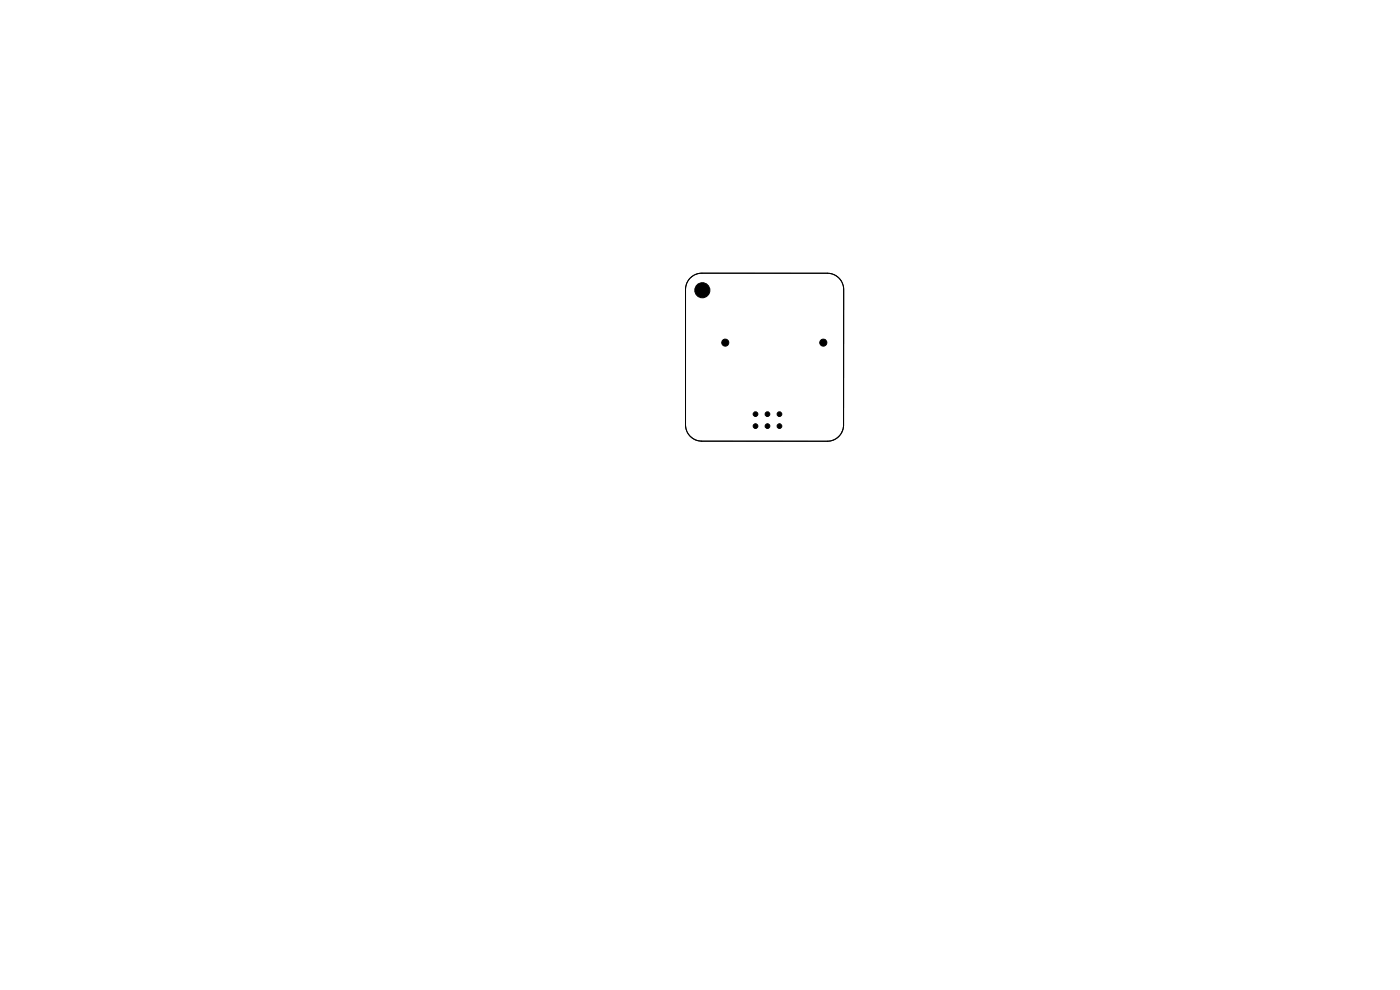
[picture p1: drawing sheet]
<svg xmlns="http://www.w3.org/2000/svg" width="297mm" height="210mm" viewBox="0 0 297 210" stroke-linecap="round" stroke-linejoin="round" font-family="sans-serif">
<path d="M146.5 58.9a3.5 3.5 0 0 1 2.4-.9h26.6a3.5 3.5 0 0 1 3.5 3.4v28.8a3.5 3.5 0 0 1-3.5 3.4h-26.6a3.5 3.5 0 0 1-3.5-3.5v-28.7a3.5 3.5 0 0 1 1.1-2.5z" fill="none" stroke="#000" stroke-width=".21"/>
<g fill="#000" stroke="#000" stroke-width=".21">
<circle cx="149" cy="61.6" r="1.6"/>
<circle cx="153.9" cy="72.7" r=".75"/>
<circle cx="174.7" cy="72.7" r=".75"/>
<circle cx="160.3" cy="87.9" r=".5"/>
<circle cx="160.3" cy="90.4" r=".5"/>
<circle cx="162.8" cy="87.9" r=".5"/>
<circle cx="162.8" cy="90.4" r=".5"/>
<circle cx="165.4" cy="87.9" r=".5"/>
<circle cx="165.4" cy="90.4" r=".5"/>
</g>
</svg>
